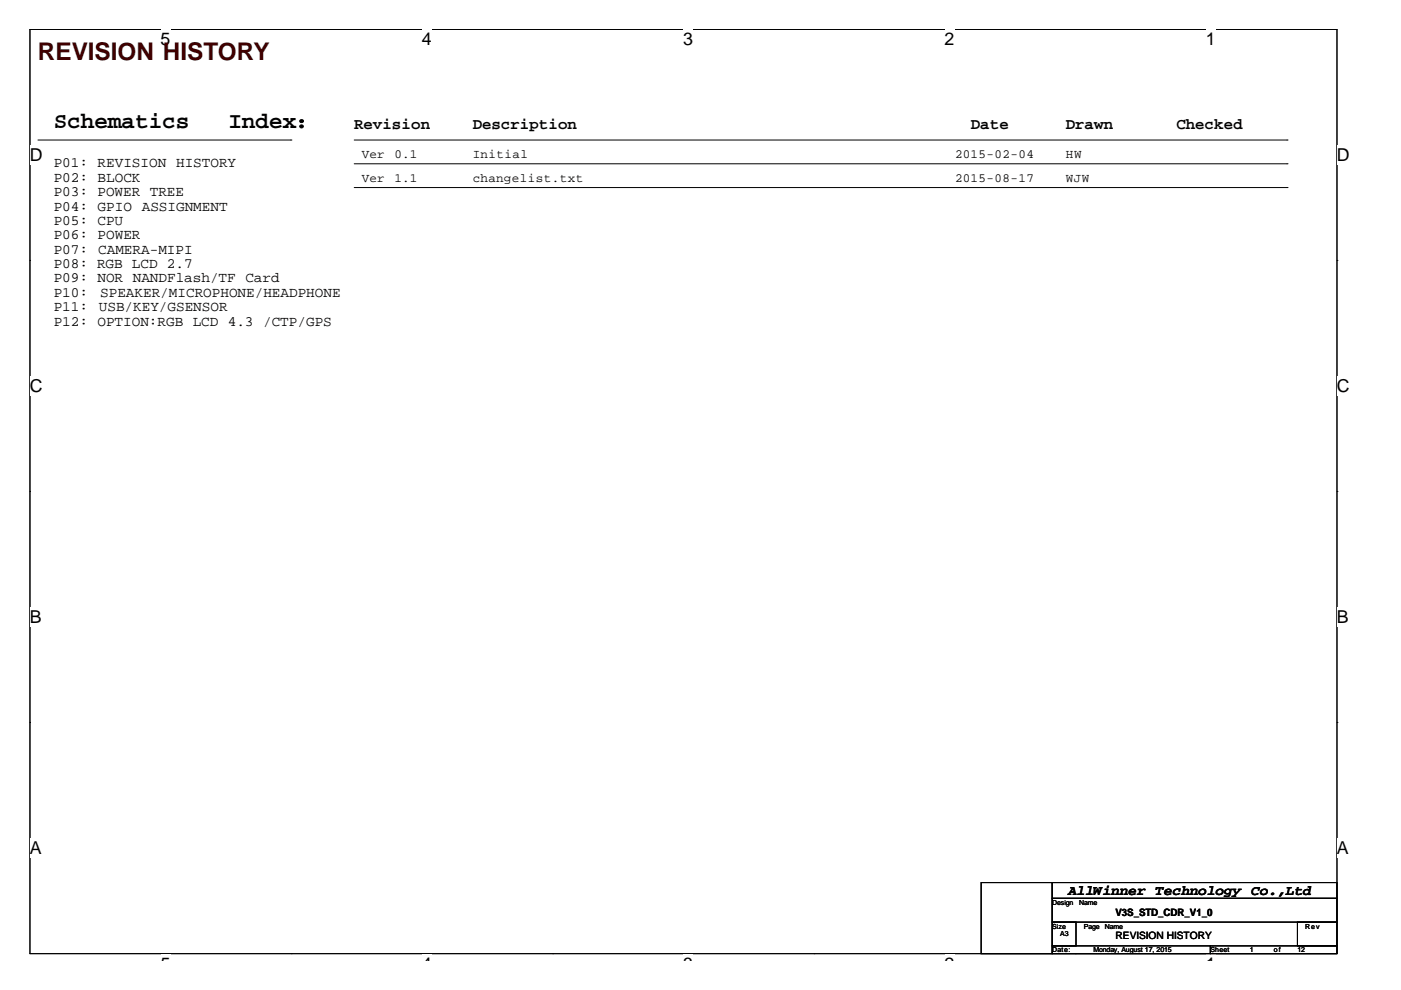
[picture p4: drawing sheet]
<svg xmlns="http://www.w3.org/2000/svg" width="297mm" height="210mm" viewBox="0 0 297 210" stroke-linecap="round" stroke-linejoin="round" font-family="sans-serif">
<defs><g id="words">
<text font-size="5.2" fill="#400000" x="8" y="12.7">REVISION HISTORY</text>
<g font-size="4.8">
<text x="11.4" y="27.1">Schematics</text>
<text x="48.4" y="27.1">Index：</text>
</g>
<g font-size="3.8">
<text x="34" y="9.6">5</text>
<text x="89.5" y="9.6">4</text>
<text x="144.9" y="9.6">3</text>
<text x="200.3" y="9.6">2</text>
<text x="255.7" y="9.6">1</text>
<text x="6.3" y="34.1">D</text>
<text x="283.5" y="34.1">D</text>
<text x="6.3" y="83.1">C</text>
<text x="283.5" y="83.1">C</text>
<text x="6.3" y="132.1">B</text>
<text x="283.5" y="132.1">B</text>
<text x="6.3" y="181">A</text>
<text x="283.5" y="181">A</text>
<text x="34" y="205.6">5</text>
<text x="89.5" y="205.6">4</text>
<text x="144.9" y="205.6">3</text>
<text x="200.3" y="205.6">2</text>
<text x="255.7" y="205.6">1</text>
</g>
<g font-size="3.3">
<text x="75.1" y="27.4">Revision</text>
<text x="100.2" y="27.4">Description</text>
<text x="205.8" y="27.4">Date</text>
<text x="226" y="27.4">Drawn</text>
<text x="249.4" y="27.4">Checked</text>
</g>
<g font-size="3">
<text x="11.4" y="35.5">P01: REVISION HISTORY</text>
<text x="11.4" y="38.5">P02: BLOCK</text>
<text x="11.4" y="41.6">P03: POWER TREE</text>
<text x="11.4" y="44.6">P04: GPIO ASSIGNMENT</text>
<text x="11.4" y="47.7">P05: CPU</text>
<text x="11.4" y="50.7">P06: POWER</text>
<text x="11.4" y="53.8">P07:</text>
<text x="20.8" y="53.8">CAMERA-MIPI</text>
<text x="11.4" y="56.8">P08: RGB LCD 2.7</text>
<text x="11.4" y="59.9">P09: NOR NANDFlash/TF Card</text>
<text x="11.4" y="62.9">P10:</text>
<text x="11.4" y="66">P11:</text>
<text x="21" y="66">USB/KEY/GSENSOR</text>
<text x="21.3" y="62.9">SPEAKER/MICROPHONE/HEADPHONE</text>
<text x="11.4" y="69">P12: OPTION:RGB LCD 4.3 /CTP/GPS</text>
<text x="226.4" y="189.7">AllWinner Technology Co.,Ltd</text>
</g>
<g font-size="2.7">
<text x="76.8" y="33.5">Ver</text>
<text x="83.7" y="33.5">0.1</text>
<text x="100.2" y="33.5">Initial</text>
<text x="202.5" y="33.5">2015-02-04</text>
<text x="226" y="33.5">HW</text>
<text x="76.8" y="38.6">Ver</text>
<text x="83.7" y="38.6">1.1</text>
<text x="100.2" y="38.6">changelist.txt</text>
<text x="202.5" y="38.6">2015-08-17</text>
<text x="226" y="38.6">WJW</text>
</g>
<g font-size="2.2">
<text x="236.5" y="194.2">V3S_STD_CDR_V1_0</text>
<text x="236.5" y="199.2">REVISION HISTORY</text>
</g>
<g font-size="1.5">
<text x="223.1" y="191.8">Design</text>
<text x="228.8" y="191.8">Name</text>
<text x="223.1" y="196.9">Size</text>
<text x="229.8" y="196.9">Page</text>
<text x="234.2" y="196.9">Name</text>
<text x="276.7" y="196.9">Rev</text>
<text x="223.1" y="201.9">Date:</text>
<text x="224.8" y="198.5">A3</text>
<text x="231.8" y="201.9">Monday, August 17, 2015</text>
<text x="256.6" y="201.9">Sheet</text>
<text x="265" y="201.9">1</text>
<text x="270" y="201.9">of</text>
<text x="275.1" y="201.9">12</text>
</g>
</g></defs>
<path d="M6.3 6.2h277.2v196h-277.2z" fill="none" stroke="#000" stroke-width=".21"/>
<g fill="#fff">
<path d="M34 6.2h2.2v4.3h-2.2z"/>
<path d="M34 202.2h2.2v1.4h-2.2z"/>
</g>
<path d="M61.8 6.2h.1M61.8 202.2h.1" fill="none" stroke="#000" stroke-width=".21"/>
<g fill="#fff">
<path d="M89.5 6.2h2.1v4.3h-2.1z"/>
<path d="M89.5 202.2h2.1v1.4h-2.1z"/>
</g>
<path d="M117.2 6.2h.1M117.2 202.2h.1" fill="none" stroke="#000" stroke-width=".21"/>
<g fill="#fff">
<path d="M144.9 6.2h2.1v4.3h-2.1z"/>
<path d="M144.9 202.2h2.1v1.4h-2.1z"/>
</g>
<path d="M172.6 6.2h.1M172.6 202.2h.1" fill="none" stroke="#000" stroke-width=".21"/>
<g fill="#fff">
<path d="M200.3 6.2h2.1v4.3h-2.1z"/>
<path d="M200.3 202.2h2.1v1.4h-2.1z"/>
</g>
<path d="M228 6.2h.1M228 202.2h.1" fill="none" stroke="#000" stroke-width=".21"/>
<g fill="#fff">
<path d="M255.7 6.2h2.1v4.3h-2.1z"/>
<path d="M255.7 202.2h2.1v1.4h-2.1z"/>
<path d="M6.3 30.7h2.8v4.2h-2.8z"/>
<path d="M283.5 30.7h2.7v4.2h-2.7z"/>
<path d="M6.3 79.7h2.8v4.2h-2.8z"/>
<path d="M283.5 79.7h2.7v4.2h-2.7z"/>
</g>
<path d="M6.3 55.2h.1M283.5 55.2h.1" fill="none" stroke="#000" stroke-width=".21"/>
<g fill="#fff">
<path d="M6.3 128.7h2.6v4.2h-2.6z"/>
<path d="M283.5 128.7h2.5v4.2h-2.5z"/>
</g>
<path d="M6.3 104.2h.1M283.5 104.2h.1" fill="none" stroke="#000" stroke-width=".21"/>
<g fill="#fff">
<path d="M6.3 177.6h2.6v4.3h-2.6z"/>
<path d="M283.5 177.6h2.5v4.3h-2.5z"/>
</g>
<g fill="none" stroke="#000" stroke-width=".21">
<path d="M8 29.7h53.7M61.7 29.7h.1M75.1 29.7h197.8M75.1 39.8h197.8M75.1 34.7h197.8M272.9 39.8h.1M272.9 29.7h.1M272.9 34.7h.1M6.3 153.2h.1M283.5 153.2h.1M208 187.1h15.1v15.1h-15.1zM223.1 187.1h60.4v3.4h-60.4z"/>
<path d="M223.1 190.5h60.4v5h-60.4zM223.1 195.5h5v5h-5zM275.1 195.5h8.4v5h-8.4zM223.1 200.5h33.5v1.7h-33.5zM256.6 200.5h26.9v1.7h-26.9z"/>
</g>
<use href="#words"/>
</svg>
